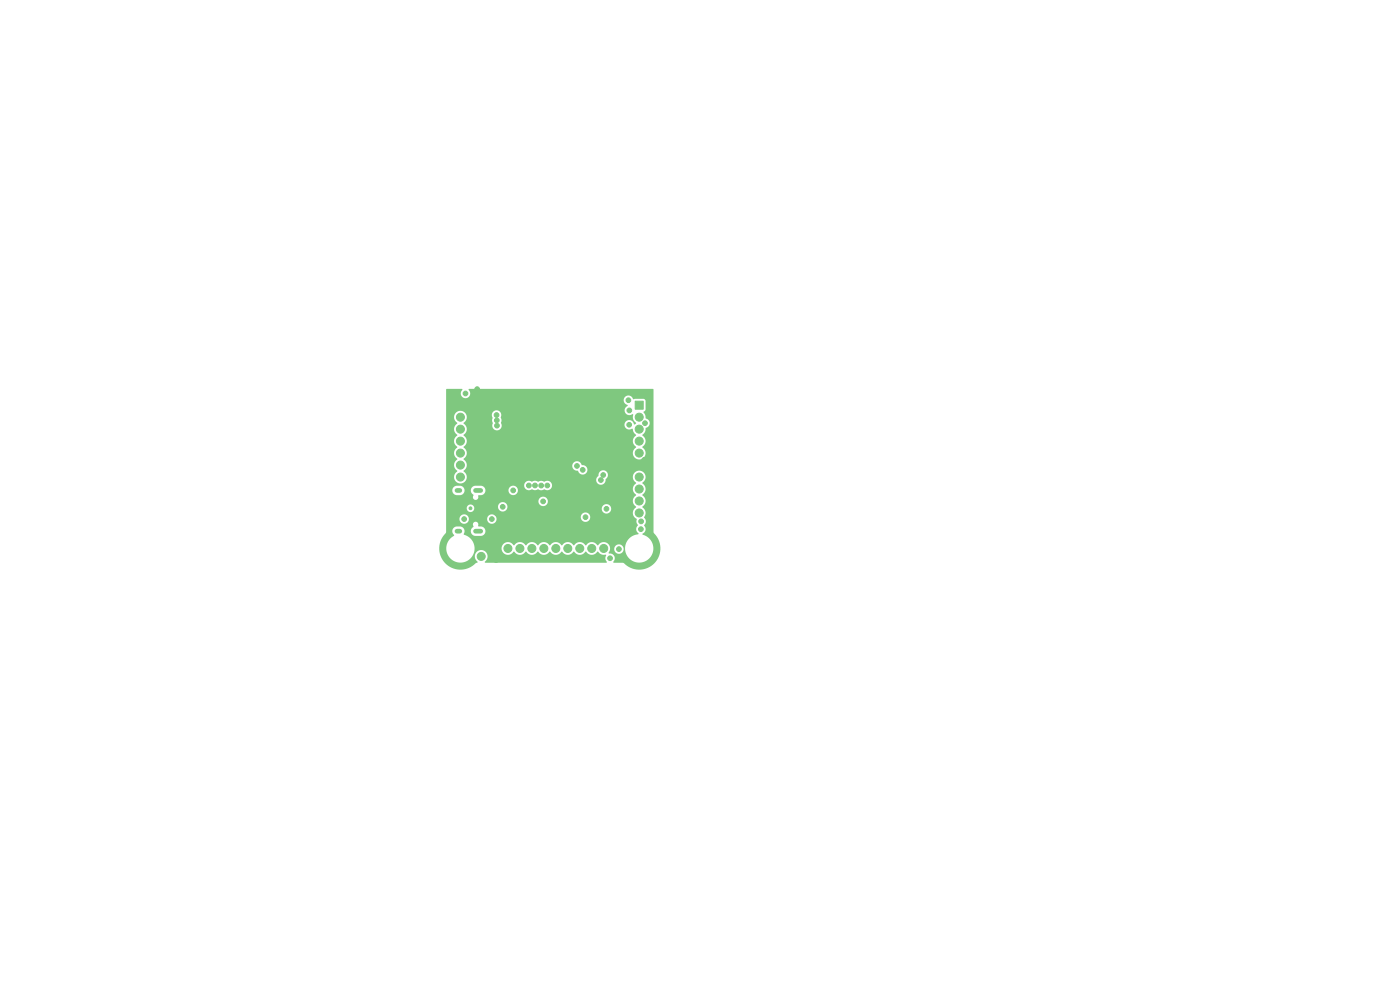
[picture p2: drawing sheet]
<svg xmlns="http://www.w3.org/2000/svg" width="297mm" height="210mm" viewBox="0 0 297 210" stroke-linecap="round" stroke-linejoin="round" font-family="sans-serif">
<g fill="#7fc87f" stroke="#7fc87f" stroke-width=".21">
<path d="M134.8 85.1h1.7v1.7h-1.7z"/>
<path d="M96.8 85.1h1.7v1.7h-1.7z"/>
<path d="M104.4 115.5h1.7v1.7h-1.7z"/>
<path d="M101.2 114.6h1.7v1.7h-1.7z"/>
<circle cx="135.6" cy="88.5" r=".85"/>
<circle cx="135.6" cy="91" r=".85"/>
<circle cx="135.6" cy="93.6" r=".85"/>
<circle cx="135.6" cy="96.1" r=".85"/>
<circle cx="135.6" cy="98.7" r=".85"/>
<circle cx="135.6" cy="101.2" r=".85"/>
<circle cx="135.6" cy="103.7" r=".85"/>
<circle cx="135.6" cy="106.3" r=".85"/>
<circle cx="135.6" cy="108.8" r=".85"/>
<circle cx="97.7" cy="88.5" r=".85"/>
<circle cx="97.7" cy="91" r=".85"/>
<circle cx="97.7" cy="93.6" r=".85"/>
<circle cx="97.7" cy="96.1" r=".85"/>
<circle cx="97.7" cy="98.7" r=".85"/>
<circle cx="97.7" cy="101.2" r=".85"/>
<circle cx="107.8" cy="116.3" r=".85"/>
<circle cx="110.3" cy="116.3" r=".85"/>
<circle cx="112.8" cy="116.3" r=".85"/>
<circle cx="115.4" cy="116.3" r=".85"/>
<circle cx="117.9" cy="116.3" r=".85"/>
<circle cx="120.5" cy="116.3" r=".85"/>
<circle cx="123" cy="116.3" r=".85"/>
<circle cx="125.5" cy="116.3" r=".85"/>
<circle cx="128.1" cy="116.3" r=".85"/>
<circle cx="102.1" cy="118" r=".85"/>
<circle cx="124.2" cy="109.7" r=".5"/>
<circle cx="101.2" cy="82.6" r=".5"/>
<circle cx="128.7" cy="107.9" r=".5"/>
<circle cx="98.7" cy="83.5" r=".5"/>
<circle cx="103.8" cy="112.9" r=".5"/>
<circle cx="101.8" cy="92.8" r=".5"/>
<circle cx="106.5" cy="105.3" r=".5"/>
<circle cx="112.6" cy="89.8" r=".5"/>
<circle cx="117.7" cy="92.6" r=".5"/>
<circle cx="105.2" cy="118.8" r=".5"/>
<circle cx="105.3" cy="108.8" r=".5"/>
<circle cx="132.6" cy="108.4" r=".5"/>
<circle cx="103.8" cy="105.1" r=".5"/>
<circle cx="117.7" cy="89.8" r=".5"/>
<circle cx="136.7" cy="97.5" r=".5"/>
<circle cx="127.1" cy="83.5" r=".5"/>
<circle cx="130.2" cy="110.3" r=".5"/>
<circle cx="112.6" cy="92.6" r=".5"/>
<circle cx="101.8" cy="100.8" r=".5"/>
<circle cx="108.9" cy="104" r=".5"/>
<circle cx="122.4" cy="98.8" r=".5"/>
<circle cx="105.4" cy="90.3" r=".5"/>
<circle cx="105.3" cy="88" r=".5"/>
<circle cx="112.2" cy="103" r=".5"/>
<circle cx="128" cy="100.8" r=".5"/>
<circle cx="133.5" cy="90.1" r=".5"/>
<circle cx="136" cy="112.3" r=".5"/>
<circle cx="116.1" cy="103" r=".5"/>
<circle cx="114.8" cy="103" r=".5"/>
<circle cx="105.4" cy="89.2" r=".5"/>
<circle cx="113.5" cy="103" r=".5"/>
<circle cx="127.5" cy="101.8" r=".5"/>
<circle cx="131.3" cy="116.5" r=".5"/>
<circle cx="133.5" cy="87.1" r=".5"/>
<circle cx="99.8" cy="107.8" r=".3"/>
<circle cx="136" cy="110.6" r=".5"/>
<circle cx="129.4" cy="118.4" r=".5"/>
<circle cx="106.6" cy="107.5" r=".5"/>
<circle cx="136.8" cy="89.8" r=".5"/>
<circle cx="115.2" cy="106.4" r=".5"/>
<circle cx="98.5" cy="110.1" r=".5"/>
<circle cx="104.3" cy="110.1" r=".5"/>
<circle cx="123.6" cy="99.7" r=".5"/>
<circle cx="133.3" cy="84.9" r=".5"/>
</g>
<path d="M97 104h.5M97 112.7h.5M100.9 104h1.1M100.9 112.7h1.1" fill="none" stroke="#7fc87f" stroke-width="1"/>
<path d="M94.7 82.6l3.3-.1 .1 .1a1.04 1.04 0 0 0-.1 1.6 1.04 1.04 0 0 0 1.6-.1 1.04 1.04 0 0 0-.2-1.5l.1-.1h39.1l.1 30.5a4.6 4.6 0 0 1 0 6.6 4.6 4.6 0 0 1-6.6-.2h-1.9l-.1-.2a1.08 1.08 0 0 0 .2-1.3 1.08 1.08 0 0 0-1.2-.5l.3-1h.9v.2a1 1 0 0 0 1.2 .9 1 1 0 0 0 .8-1.3h.3v.3a3 3 0 0 0 2.9 2.8 3 3 0 0 0 3.1-2.6 3 3 0 0 0-2.3-3.4l.1-.1a1.09 1.09 0 0 0 .2-1.8 1.16 1.16 0 0 0 0-1.7 1.5 1.5 0 0 0-.3-2.2 1.5 1.5 0 0 0 0-2.5 1.5 1.5 0 0 0 0-2.6 1.39 1.39 0 0 0 .3-2.1 1.39 1.39 0 0 0-2.1 .1 1.39 1.39 0 0 0 .4 2.1 1.5 1.5 0 0 0 0 2.5 1.5 1.5 0 0 0 0 2.6 1.48 1.48 0 0 0 .2 2.6v.9a.38 .38 0 0 1 .2 .3 .38 .38 0 0 1-.2 .4l-.1 .7 .4 .8a3.1 3.1 0 0 0-2.8 2.9h-.3l-.1-.2a1.01 1.01 0 0 0-1.1-.5 1.01 1.01 0 0 0-.8 .9h-.9v-.2a1.42 1.42 0 0 0-1.1-1.2 1.42 1.42 0 0 0-1.5 .7 1.5 1.5 0 0 0-2.6 0 1.5 1.5 0 0 0-2.5 0 1.5 1.5 0 0 0-2.5 0 1.5 1.5 0 0 0-2.6 0 1.5 1.5 0 0 0-2.5 0 1.5 1.5 0 0 0-2.6 0 1.5 1.5 0 0 0-2.5 0 1.4 1.4 0 0 0-2.1-.4 1.4 1.4 0 0 0 0 2.2 1.4 1.4 0 0 0 2.1-.5 1.5 1.5 0 0 0 2.6 0 1.5 1.5 0 0 0 2.5 0 1.5 1.5 0 0 0 2.6 0 1.5 1.5 0 0 0 2.5 0 1.5 1.5 0 0 0 2.5 0 1.5 1.5 0 0 0 2.6 0 1.5 1.5 0 0 0 2.5 0l.1 .1a2.05 2.05 0 0 0 1.7 .7l-.2 .5 .1 .6a.26 .26 0 0 1 .2 .2 .26 .26 0 0 1-.1 .3h-25.6l-.2-.2a1.39 1.39 0 0 0 .3-2 1.39 1.39 0 0 0-2.1 0 1.39 1.39 0 0 0 .3 2l-.3 .2a4.5 4.5 0 0 1-5 1.1 4.5 4.5 0 0 1-2.8-4.3h1.5v.3a3 3 0 0 0 2.9 2.8 3 3 0 0 0 3.1-2.6 3 3 0 0 0-2.3-3.4l.2-.7h1.3a1.01 1.01 0 0 0 .9 1.1l1.5-.1a1.01 1.01 0 0 0 .7-1 1.01 1.01 0 0 0-.9-.9h-.6a.71 .71 0 0 0-.2-.8 .71 .71 0 0 0-.8-.1 .79 .79 0 0 0-.1 1l-.3 .2-.2 .6h-1.3l-.1-.2a1.01 1.01 0 0 0-.9-.7h-.8a1.08 1.08 0 0 0-.8 .8 1.08 1.08 0 0 0 .3 1.1v.1a3 3 0 0 0-1.6 2.5l-1.5-.1a4.5 4.5 0 0 1 1.3-3l.1-3.1h2.9v.2a1.01 1.01 0 0 0 1.1 .9 1.01 1.01 0 0 0 .9-1.1h3.8v.2a1 1 0 0 0 1.3 .9 1 1 0 0 0 .6-1.5h18v.2a1.01 1.01 0 0 0 1.5 .8 1.01 1.01 0 0 0 0-1.7 1.01 1.01 0 0 0-1.5 .7l-18-.1a1 1 0 0 0-1.1-.4 1 1 0 0 0-.8 .9h-3.8l-.1-.2a1.01 1.01 0 0 0-1-.7 1.01 1.01 0 0 0-.9 .9h-2.9v-2.3h4.4v.2a.8 .8 0 0 0 1.1 .7 .8 .8 0 0 0 .4-1.2h5.1v.2a1 1 0 0 0 .9 .9 1 1 0 0 0 1.1-.7h20.1v.2a1.01 1.01 0 0 0 1.5 .8 1.01 1.01 0 0 0 0-1.7 1.01 1.01 0 0 0-1.5 .7h-20.1a1.01 1.01 0 0 0-.8-1.3 1.01 1.01 0 0 0-1.2 .9l-5.2-.1a.8 .8 0 0 0-.8-.2 .8 .8 0 0 0-.6 .6h-4.4v-1.4h19.6v.2a1.01 1.01 0 0 0 1.6 .7 1.01 1.01 0 0 0 0-1.7 1.01 1.01 0 0 0-1.6 .8h-19.6v-2.4h1.3v.2a1.01 1.01 0 0 0 1 .9l1.1-.1 .4-.4 .2-.6h1.3a1.12 1.12 0 0 0 .5 1.1 .61 .61 0 0 0 .3 1 .61 .61 0 0 0 .7-.8l.1-.1a1.12 1.12 0 0 0 1.5-1.2h4.9a1.01 1.01 0 0 0 1.3 1.1 1.01 1.01 0 0 0 .4-1.7 1.01 1.01 0 0 0-1.7 .4v.2h-4.9a1 1 0 0 0-.9-.9l-1.5 .1-.5 .3-.2 .5h-1.3a1.01 1.01 0 0 0-1-.9l-1.1 .2-.4 .4-.2 .3h-1.3v-1h16.6a1.09 1.09 0 0 0 .6 1 1.09 1.09 0 0 0 1.1-.1 1.23 1.23 0 0 0 1.3 0 1.28 1.28 0 0 0 1.4 0 1.02 1.02 0 0 0 1.5-1 1.02 1.02 0 0 0-1.7-.6l-.7-.2a.87 .87 0 0 1-1.1 0h-.2a.87 .87 0 0 1-1.1 0 1.01 1.01 0 0 0-1.1 .9h-16.6v-14.5h1.7l.1 .6 .6 .9a1.46 1.46 0 0 0 0 2.4 1.5 1.5 0 0 0 0 2.6 1.5 1.5 0 0 0 0 2.5 1.5 1.5 0 0 0 0 2.5 1.38 1.38 0 0 0-.3 2.3 1.38 1.38 0 0 0 2.2-.5h27.6v.2a1.01 1.01 0 0 0 1.1 .9 1.01 1.01 0 0 0 .9-1.1 1.06 1.06 0 0 0-.1-1.9 1.06 1.06 0 0 0-1.5 1.2l-.4 .7h-27.6l.1-.8-.7-1 .5-.5 .2-.7h22.4v.2a1.43 1.43 0 0 0 1.3 1.1 1.01 1.01 0 0 0 1.2 .6 1.01 1.01 0 0 0 .7-1.1 1.01 1.01 0 0 0-1.1-.8h-.1a1.04 1.04 0 0 0-1-.9 1.04 1.04 0 0 0-1 .9h-22.4l-.1-.6-.6-.7a1.5 1.5 0 0 0 0-2.6 1.5 1.5 0 0 0 0-2.5 1.5 1.5 0 0 0 0-2.5l.1-.2a1.35 1.35 0 0 0 .5-1.7h5.4l.2 1.7a1.12 1.12 0 0 0 .1 1.2 1.12 1.12 0 0 0 1.1 .5 1.1 1.1 0 0 0 .6-1.7l.1-.5-.2-.5a1.04 1.04 0 0 0-.5-1.5 1.04 1.04 0 0 0-1.4 .8h-5.4l-.1-.1a1.36 1.36 0 0 0-1.4-.6 1.36 1.36 0 0 0-1.1 1.2h-1.7v-3.6h37.7v.2a1.33 1.33 0 0 0 .9 1l-.1 .1a1.05 1.05 0 0 0-.4 1.5 1.05 1.05 0 0 0 1.6 .3v.1a1.85 1.85 0 0 0 .6 1.8l-.4 .2a1.04 1.04 0 0 0-1.4-.8 1.04 1.04 0 0 0-.5 1.5 1.04 1.04 0 0 0 1.6 .2l.2 .8 .5 .7a1.47 1.47 0 0 0 0 2.5 1.4 1.4 0 0 0-.3 2.1 1.4 1.4 0 0 0 2.1-.1 1.4 1.4 0 0 0-.4-2.1 1.5 1.5 0 0 0 0-2.5v-.1a1.59 1.59 0 0 0 .7-1.4 1.06 1.06 0 0 0 .8-1.1 1.06 1.06 0 0 0-.8-1l-.1-.7-.4-.5 .4-.6v-2l-.4-.3-2.1 .1a1.04 1.04 0 0 0-1.1-.8 1.04 1.04 0 0 0-1 .9h-37.7z" fill="#7fc87f"/>
</svg>
